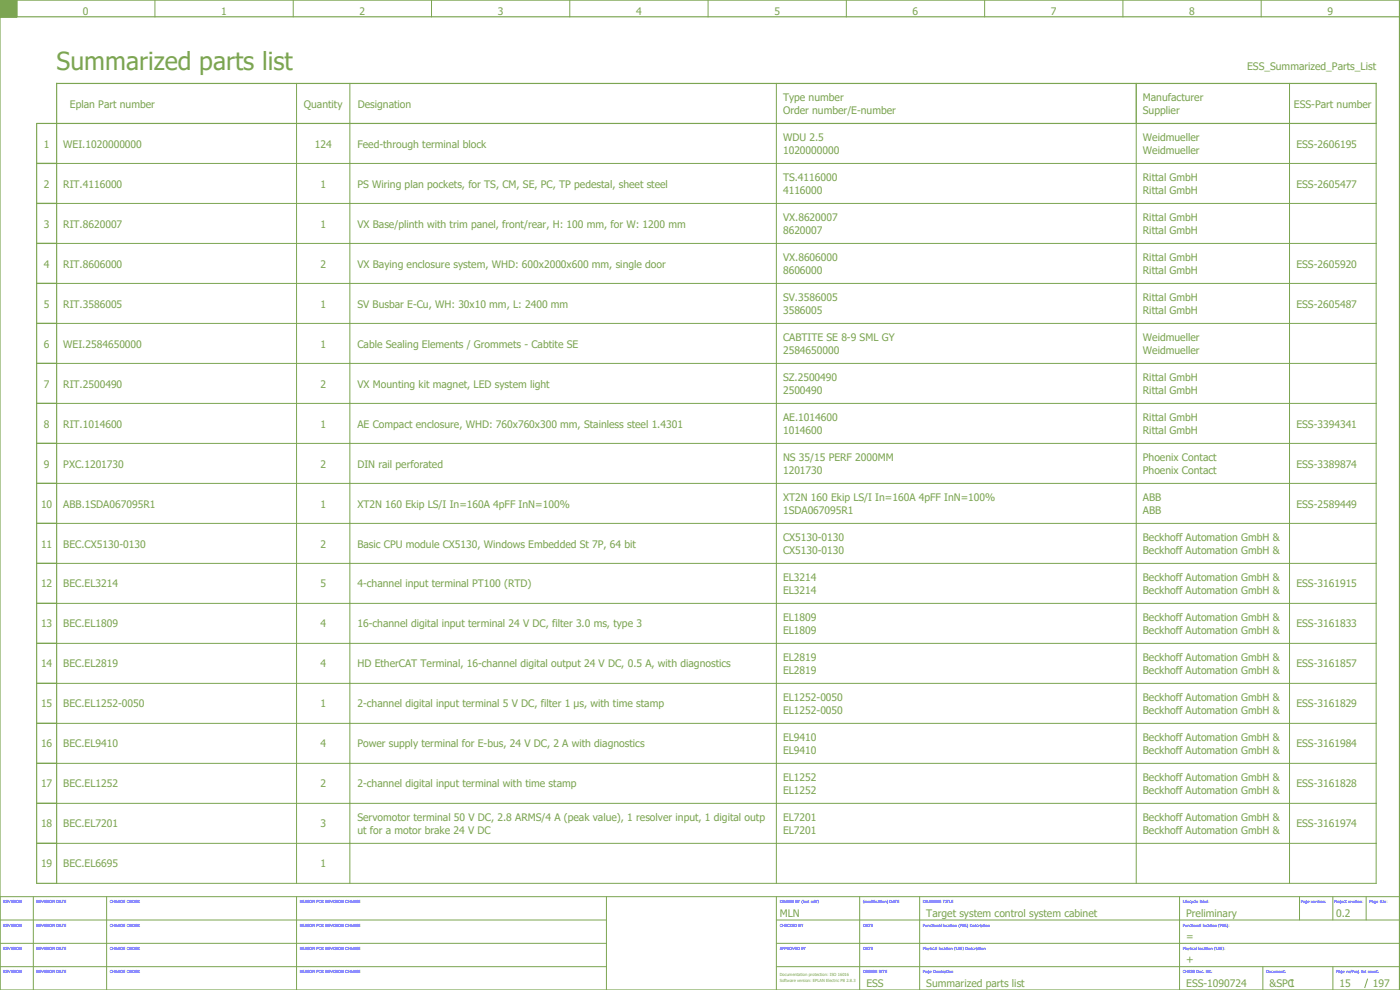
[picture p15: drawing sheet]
<svg xmlns="http://www.w3.org/2000/svg" width="420mm" height="297mm" viewBox="0 0 420 297" stroke-linecap="round" stroke-linejoin="round" font-family="sans-serif">
<defs><g id="words">
<text font-size="7.5" fill="#7ca552" x="17" y="21">Summarized parts list</text>
<g font-size="3.1" fill="#7ca552">
<text x="24.9" y="4.4">0</text>
<text x="66.4" y="4.4">1</text>
<text x="107.9" y="4.4">2</text>
<text x="149.4" y="4.4">3</text>
<text x="190.9" y="4.4">4</text>
<text x="232.4" y="4.4">5</text>
<text x="273.9" y="4.4">6</text>
<text x="315.4" y="4.4">7</text>
<text x="356.9" y="4.4">8</text>
<text x="398.4" y="4.4">9</text>
<text x="374.3" y="21">ESS_Summarized_Parts_List</text>
<text x="21" y="32.3">Eplan Part number</text>
<text x="91.2" y="32.3">Quantity</text>
<text x="107.4" y="32.4">Designation</text>
<text x="235" y="30.3">Type number</text>
<text x="235" y="34.3">Order number/E-number</text>
<text x="343" y="30.3">Manufacturer</text>
<text x="343" y="34.3">Supplier</text>
<text x="388.3" y="32.3">ESS-Part number</text>
<text x="13.2" y="44.3">1</text>
<text x="19" y="44.3">WEI.1020000000</text>
<text x="94.5" y="44.3">124</text>
<text x="107.3" y="44.3">Feed-through terminal block</text>
<text x="235" y="42.3">WDU 2.5</text>
<text x="235" y="46.3">1020000000</text>
<text x="343" y="46.3">Weidmueller</text>
<text x="343" y="42.3">Weidmueller</text>
<text x="389.1" y="44.3">ESS-2606195</text>
<text x="13.2" y="56.3">2</text>
<text x="19" y="56.3">RIT.4116000</text>
<text x="96.2" y="56.3">1</text>
<text x="107.3" y="56.3">PS Wiring plan pockets, for TS, CM, SE, PC, TP pedestal, sheet steel</text>
<text x="235" y="54.3">TS.4116000</text>
<text x="235" y="58.3">4116000</text>
<text x="343" y="58.3">Rittal GmbH</text>
<text x="343" y="54.3">Rittal GmbH</text>
<text x="389.1" y="56.3">ESS-2605477</text>
<text x="13.2" y="68.3">3</text>
<text x="19" y="68.3">RIT.8620007</text>
<text x="96.2" y="68.3">1</text>
<text x="107.3" y="68.3">VX Base/plinth with trim panel, front/rear, H: 100 mm, for W: 1200 mm</text>
<text x="235" y="66.3">VX.8620007</text>
<text x="235" y="70.3">8620007</text>
<text x="343" y="70.3">Rittal GmbH</text>
<text x="343" y="66.3">Rittal GmbH</text>
<text x="13.2" y="80.3">4</text>
<text x="19" y="80.3">RIT.8606000</text>
<text x="96.2" y="80.3">2</text>
<text x="107.3" y="80.3">VX Baying enclosure system, WHD: 600x2000x600 mm, single door</text>
<text x="235" y="78.3">VX.8606000</text>
<text x="235" y="82.3">8606000</text>
<text x="343" y="82.3">Rittal GmbH</text>
<text x="343" y="78.3">Rittal GmbH</text>
<text x="389.1" y="80.3">ESS-2605920</text>
<text x="13.2" y="92.3">5</text>
<text x="19" y="92.3">RIT.3586005</text>
<text x="96.2" y="92.3">1</text>
<text x="107.3" y="92.3">SV Busbar E-Cu, WH: 30x10 mm, L: 2400 mm</text>
<text x="235" y="90.3">SV.3586005</text>
<text x="235" y="94.3">3586005</text>
<text x="343" y="94.3">Rittal GmbH</text>
<text x="343" y="90.3">Rittal GmbH</text>
<text x="389.1" y="92.3">ESS-2605487</text>
<text x="13.2" y="104.3">6</text>
<text x="19" y="104.3">WEI.2584650000</text>
<text x="96.2" y="104.3">1</text>
<text x="107.3" y="104.3">Cable Sealing Elements / Grommets - Cabtite SE</text>
<text x="235" y="102.3">CABTITE SE 8-9 SML GY</text>
<text x="235" y="106.3">2584650000</text>
<text x="343" y="106.3">Weidmueller</text>
<text x="343" y="102.3">Weidmueller</text>
<text x="13.2" y="116.3">7</text>
<text x="19" y="116.3">RIT.2500490</text>
<text x="96.2" y="116.3">2</text>
<text x="107.3" y="116.3">VX Mounting kit magnet, LED system light</text>
<text x="235" y="114.3">SZ.2500490</text>
<text x="235" y="118.3">2500490</text>
<text x="343" y="118.3">Rittal GmbH</text>
<text x="343" y="114.3">Rittal GmbH</text>
<text x="13.2" y="128.3">8</text>
<text x="19" y="128.3">RIT.1014600</text>
<text x="96.2" y="128.3">1</text>
<text x="107.3" y="128.3">AE Compact enclosure, WHD: 760x760x300 mm, Stainless steel 1.4301</text>
<text x="235" y="126.3">AE.1014600</text>
<text x="235" y="130.3">1014600</text>
<text x="343" y="130.3">Rittal GmbH</text>
<text x="343" y="126.3">Rittal GmbH</text>
<text x="389.1" y="128.3">ESS-3394341</text>
<text x="13.2" y="140.3">9</text>
<text x="19" y="140.3">PXC.1201730</text>
<text x="96.2" y="140.3">2</text>
<text x="107.3" y="140.3">DIN rail perforated</text>
<text x="235" y="138.3">NS 35/15 PERF 2000MM</text>
<text x="235" y="142.3">1201730</text>
<text x="343" y="142.3">Phoenix Contact</text>
<text x="343" y="138.3">Phoenix Contact</text>
<text x="389.1" y="140.3">ESS-3389874</text>
<text x="12.3" y="152.3">10</text>
<text x="19" y="152.3">ABB.1SDA067095R1</text>
<text x="96.2" y="152.3">1</text>
<text x="107.3" y="152.3">XT2N 160 Ekip LS/I In=160A 4pFF InN=100%</text>
<text x="235" y="150.3">XT2N 160 Ekip LS/I In=160A 4pFF InN=100%</text>
<text x="235" y="154.3">1SDA067095R1</text>
<text x="343" y="154.3">ABB</text>
<text x="343" y="150.3">ABB</text>
<text x="389.1" y="152.3">ESS-2589449</text>
<text x="12.3" y="164.3">11</text>
<text x="19" y="164.3">BEC.CX5130-0130</text>
<text x="96.2" y="164.3">2</text>
<text x="107.3" y="164.3">Basic CPU module CX5130, Windows Embedded St 7P, 64 bit</text>
<text x="235" y="162.3">CX5130-0130</text>
<text x="235" y="166.3">CX5130-0130</text>
<text x="343" y="166.3">Beckhoff Automation GmbH &amp;</text>
<text x="343" y="162.3">Beckhoff Automation GmbH &amp;</text>
<text x="12.3" y="176.3">12</text>
<text x="19" y="176.3">BEC.EL3214</text>
<text x="96.2" y="176.3">5</text>
<text x="107.3" y="176.3">4-channel input terminal PT100 (RTD)</text>
<text x="235" y="174.3">EL3214</text>
<text x="235" y="178.3">EL3214</text>
<text x="343" y="178.3">Beckhoff Automation GmbH &amp;</text>
<text x="343" y="174.3">Beckhoff Automation GmbH &amp;</text>
<text x="389.1" y="176.3">ESS-3161915</text>
<text x="12.3" y="188.3">13</text>
<text x="19" y="188.3">BEC.EL1809</text>
<text x="96.2" y="188.3">4</text>
<text x="107.3" y="188.3">16-channel digital input terminal 24 V DC, filter 3.0 ms, type 3</text>
<text x="235" y="186.3">EL1809</text>
<text x="235" y="190.3">EL1809</text>
<text x="343" y="190.3">Beckhoff Automation GmbH &amp;</text>
<text x="343" y="186.3">Beckhoff Automation GmbH &amp;</text>
<text x="389.1" y="188.3">ESS-3161833</text>
<text x="12.3" y="200.3">14</text>
<text x="19" y="200.3">BEC.EL2819</text>
<text x="96.2" y="200.3">4</text>
<text x="107.3" y="200.3">HD EtherCAT Terminal, 16-channel digital output 24 V DC, 0.5 A, with diagnostics</text>
<text x="235" y="198.3">EL2819</text>
<text x="235" y="202.3">EL2819</text>
<text x="343" y="202.3">Beckhoff Automation GmbH &amp;</text>
<text x="343" y="198.3">Beckhoff Automation GmbH &amp;</text>
<text x="389.1" y="200.3">ESS-3161857</text>
<text x="12.3" y="212.3">15</text>
<text x="19" y="212.3">BEC.EL1252-0050</text>
<text x="96.2" y="212.3">1</text>
<text x="107.3" y="212.3">2-channel digital input terminal 5 V DC, filter 1 µs, with time stamp</text>
<text x="235" y="210.3">EL1252-0050</text>
<text x="235" y="214.3">EL1252-0050</text>
<text x="343" y="214.3">Beckhoff Automation GmbH &amp;</text>
<text x="343" y="210.3">Beckhoff Automation GmbH &amp;</text>
<text x="389.1" y="212.3">ESS-3161829</text>
<text x="12.3" y="224.3">16</text>
<text x="19" y="224.3">BEC.EL9410</text>
<text x="96.2" y="224.3">4</text>
<text x="107.3" y="224.3">Power supply terminal for E-bus, 24 V DC, 2 A with diagnostics</text>
<text x="235" y="222.3">EL9410</text>
<text x="235" y="226.3">EL9410</text>
<text x="343" y="226.3">Beckhoff Automation GmbH &amp;</text>
<text x="343" y="222.3">Beckhoff Automation GmbH &amp;</text>
<text x="389.1" y="224.3">ESS-3161984</text>
<text x="12.3" y="236.3">17</text>
<text x="19" y="236.3">BEC.EL1252</text>
<text x="96.2" y="236.3">2</text>
<text x="107.3" y="236.3">2-channel digital input terminal with time stamp</text>
<text x="235" y="234.3">EL1252</text>
<text x="235" y="238.3">EL1252</text>
<text x="343" y="238.3">Beckhoff Automation GmbH &amp;</text>
<text x="343" y="234.3">Beckhoff Automation GmbH &amp;</text>
<text x="389.1" y="236.3">ESS-3161828</text>
<text x="12.3" y="248.3">18</text>
<text x="19" y="248.3">BEC.EL7201</text>
<text x="96.2" y="248.3">3</text>
<text x="107.3" y="246.4">Servomotor terminal 50 V DC, 2.8 ARMS/4 A (peak value), 1 resolver input, 1 digital outp</text>
<text x="107.3" y="250.1">ut for a motor brake 24 V DC</text>
<text x="235" y="246.3">EL7201</text>
<text x="235" y="250.3">EL7201</text>
<text x="343" y="250.3">Beckhoff Automation GmbH &amp;</text>
<text x="343" y="246.3">Beckhoff Automation GmbH &amp;</text>
<text x="389.1" y="248.3">ESS-3161974</text>
<text x="12.3" y="260.3">19</text>
<text x="19" y="260.3">BEC.EL6695</text>
<text x="96.2" y="260.3">1</text>
<text x="234" y="275">MLN</text>
<text x="278" y="275">Target system control system cabinet</text>
<text x="356" y="275">Preliminary</text>
<text x="401" y="275">0.2</text>
<text x="356" y="282">=</text>
<text x="356" y="289">+</text>
<text x="260" y="296">ESS</text>
<text x="278" y="296">Summarized parts list</text>
<text x="356" y="296">ESS-1090724</text>
<text x="381" y="296">&amp;SPC</text>
<text x="387" y="296">1</text>
<text x="402" y="296">15</text>
<text x="412" y="296">197</text>
</g>
<g font-size="1.2" fill="#00f">
<text x="1" y="271">REVISION</text>
<text x="11" y="271">REVISION DATE</text>
<text x="33" y="271">CHANGE ORDER</text>
<text x="90" y="271">REASON FOR REVISION CHANGE</text>
<text x="234" y="271">DRAWN BY (last edit)</text>
<text x="259" y="271">(modification) DATE</text>
<text x="277" y="271">DRAWING TITLE</text>
<text x="355" y="271">Lifecycle label:</text>
<text x="390.4" y="271">Page revision:</text>
<text x="400.4" y="271">Project revision:</text>
<text x="411" y="271">Page size:</text>
<text x="1" y="278">REVISION</text>
<text x="11" y="278">REVISION DATE</text>
<text x="33" y="278">CHANGE ORDER</text>
<text x="90" y="278">REASON FOR REVISION CHANGE</text>
<text x="234" y="278">CHECKED BY</text>
<text x="259" y="278">DATE</text>
<text x="277" y="278">Functional location (FBS) Description</text>
<text x="355" y="278">Functional location (FBS):</text>
<text x="1" y="285">REVISION</text>
<text x="11" y="285">REVISION DATE</text>
<text x="33" y="285">CHANGE ORDER</text>
<text x="90" y="285">REASON FOR REVISION CHANGE</text>
<text x="234" y="285">APPROVED BY</text>
<text x="259" y="285">DATE</text>
<text x="277" y="285">Physical location (LBS) Description</text>
<text x="355" y="285">Physical location (LBS):</text>
<text x="1" y="292">REVISION</text>
<text x="11" y="292">REVISION DATE</text>
<text x="33" y="292">CHANGE ORDER</text>
<text x="90" y="292">REASON FOR REVISION CHANGE</text>
<text x="259" y="292">DESIGN SITE</text>
<text x="277" y="292">Page Description</text>
<text x="355" y="292">CHESS Doc. NR:</text>
<text x="380" y="292">Document:</text>
<text x="401" y="292">Page nr/Proj. tot count:</text>
</g>
<g font-size="1.2" fill="#7ca552">
<text x="234" y="292.8">Documentation protection: ISO 16016</text>
<text x="234" y="294.8">Software version: EPLAN Electric P8 2.8.3</text>
</g>
</g></defs>
<g fill="none" stroke="#7ca552" stroke-width=".35">
<path d="M0 5h420M0 0h420v297h-420zM5 0v5M17 25h396v12h-402v228h6zM11 49h6M11 61h6M11 73h6M11 85h6M11 97h6M11 109h6M11 121h6M11 133h6"/>
<path d="M11 145h6M11 157h6M11 169h6M11 181h6M11 193h6M11 205h6M11 217h6M11 229h6M11 241h6M11 253h6"/>
</g>
<g fill="none" stroke="#7ca552" stroke-width=".3">
<path d="M0 5h5M46.5 0v5M88 0v5M129.5 0v5M171 0v5M212.5 0v5M254 0v5M295.5 0v5M337 0v5M378.5 0v5M89 25v240M105 25v240"/>
<path d="M233 25v240M341 25v240M387 25v240M413 37v228h-396M17 49h396M17 61h396M17 73h396M17 85h396M17 97h396M17 109h396M17 121h396M17 133h396"/>
<path d="M17 145h396M17 157h396M17 169h396M17 181h396M17 193h396M17 205h396M17 217h396M17 229h396M17 241h396M17 253h396M0 276h182M10 269v28"/>
<path d="M32 269v28M89 269v28M182 269v28M233 276h187M233 269v28M258 269v28M276 269v28M354 269v28M390 269v7M400 269v7M410 269v7M420 269h-420v28"/>
<path d="M0 283h182M0 290h182M233 283h187M233 290h187M379 290v7M400 290v7M410.4 293.6l-.8 2.8"/>
</g>
<path d="M0 0h5v5h-5z" fill="#7ca552" stroke="#7ca552" stroke-width=".3"/>
<use href="#words"/>
</svg>
